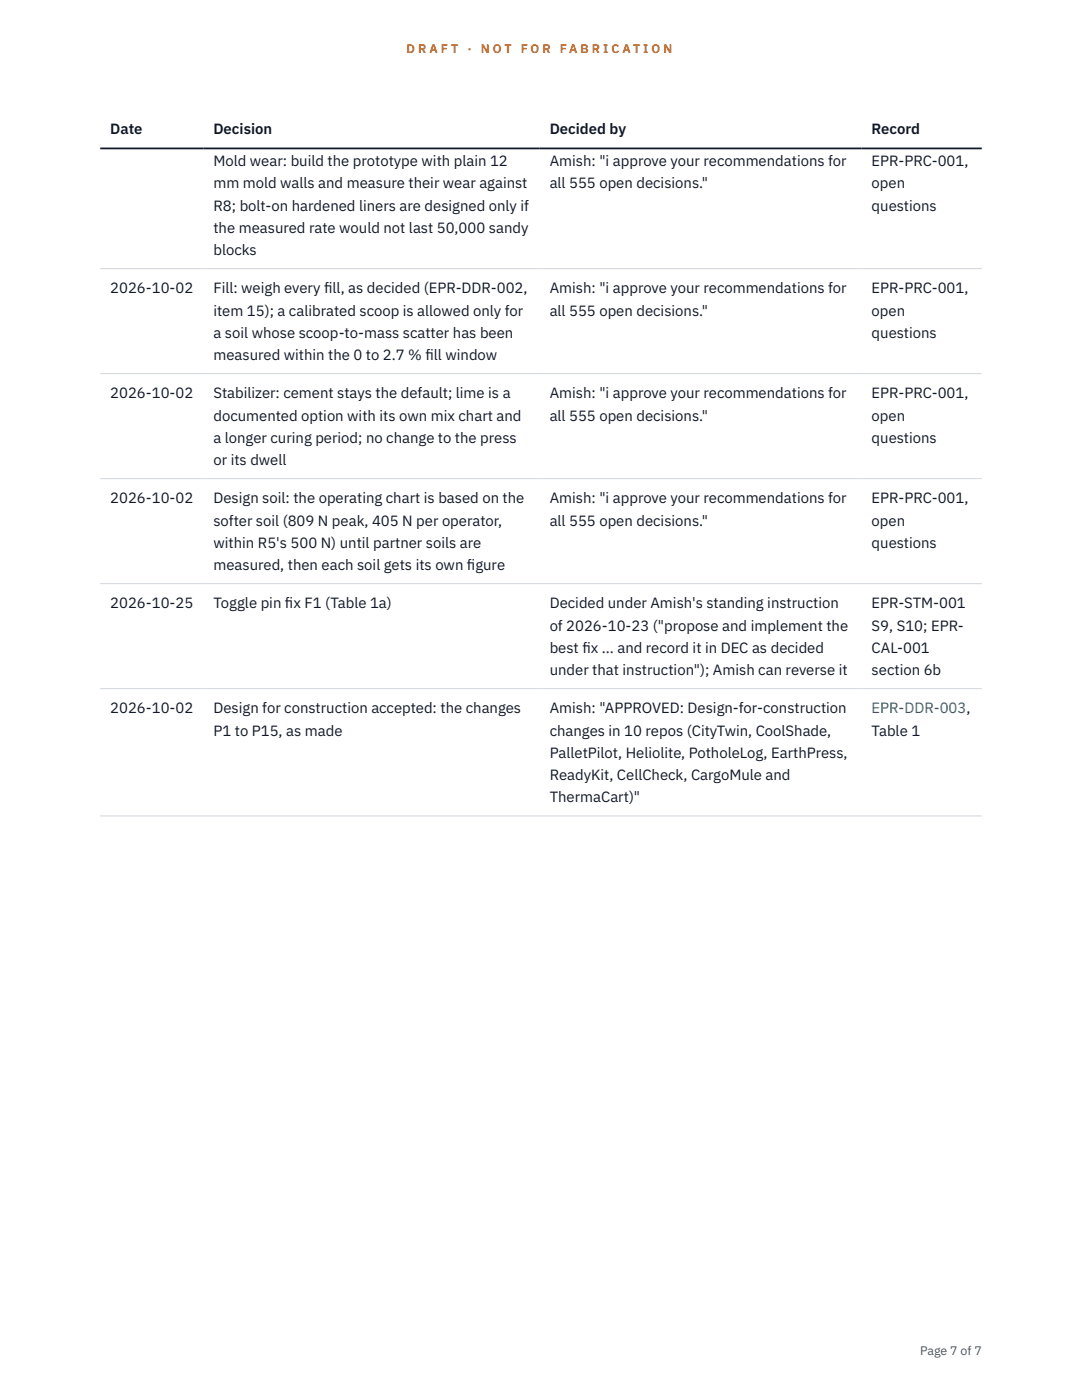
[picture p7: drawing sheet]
<svg xmlns="http://www.w3.org/2000/svg" width="216mm" height="279mm" viewBox="0 0 216 279" stroke-linecap="round" stroke-linejoin="round" font-family="sans-serif">
<defs><g id="words">
<g font-size="3" fill="#111827">
<text x="22" y="26.8">Date</text>
<text x="42.6" y="26.8">Decision</text>
<text x="109.7" y="26.8">Decided by</text>
<text x="173.9" y="26.8">Record</text>
<text x="42.6" y="33.1">Mold wear: build the prototype with plain 12</text>
<text x="109.7" y="33.1">Amish: &quot;i approve your recommendations for</text>
<text x="173.9" y="33.1">EPR-PRC-001,</text>
<text x="42.6" y="37.6">mm mold walls and measure their wear against</text>
<text x="109.7" y="37.6">all 555 open decisions.&quot;</text>
<text x="173.9" y="37.6">open</text>
<text x="42.6" y="42">R8; bolt-on hardened liners are designed only if</text>
<text x="42.6" y="46.5">the measured rate would not last 50,000 sandy</text>
<text x="173.9" y="42">questions</text>
<text x="42.6" y="50.9">blocks</text>
<text x="22" y="58.5">2026-10-02</text>
<text x="42.6" y="58.5">Fill: weigh every f</text>
<text x="64.7" y="58.5">ill, as decided (EPR-DDR-002,</text>
<text x="109.7" y="58.5">Amish: &quot;i approve your recommendations for</text>
<text x="173.9" y="58.5">EPR-PRC-001,</text>
<text x="42.6" y="63">item 15); a calibrated scoop is allowed only for</text>
<text x="109.7" y="63">all 555 open decisions.&quot;</text>
<text x="173.9" y="63">open</text>
<text x="42.6" y="67.4">a soil whose scoop-to-mass scatter has been</text>
<text x="42.6" y="71.9">measured within the 0 to 2.7 % f</text>
<text x="84.9" y="71.9">ill window</text>
<text x="173.9" y="67.4">questions</text>
<text x="22" y="79.5">2026-10-02</text>
<text x="42.6" y="79.5">Stabilizer: cement stays the default; lime is a</text>
<text x="42.6" y="83.9">documented option with its own mix chart and</text>
<text x="109.7" y="79.5">Amish: &quot;i approve your recommendations for</text>
<text x="109.7" y="83.9">all 555 open decisions.&quot;</text>
<text x="173.9" y="79.5">EPR-PRC-001,</text>
<text x="173.9" y="83.9">open</text>
<text x="42.6" y="88.4">a longer curing period; no change to the press</text>
<text x="173.9" y="88.4">questions</text>
<text x="42.6" y="92.8">or its dwell</text>
<text x="22" y="100.4">2026-10-02</text>
<text x="42.6" y="100.4">Design soil: the operating chart is based on the</text>
<text x="109.7" y="100.4">Amish: &quot;i approve your recommendations for</text>
<text x="173.9" y="100.4">EPR-PRC-001,</text>
<text x="42.6" y="104.9">softer soil (809 N peak, 405 N per operator,</text>
<text x="109.7" y="104.9">all 555 open decisions.&quot;</text>
<text x="173.9" y="104.9">open</text>
<text x="42.6" y="109.3">within R5's 500 N) until partner soils are</text>
<text x="42.6" y="113.8">measured, then each soil gets its own f</text>
<text x="93.2" y="113.8">igure</text>
<text x="173.9" y="109.3">questions</text>
<text x="22" y="121.4">2026-10-25</text>
<text x="42.6" y="121.4">Toggle pin f</text>
<text x="56.9" y="121.4">ix F1 (Table 1a)</text>
<text x="109.7" y="121.4">Decided under Amish's standing instruction</text>
<text x="109.7" y="125.8">of 2026-10-23 (&quot;propose and implement the</text>
<text x="173.9" y="121.4">EPR-STM-001</text>
<text x="173.9" y="125.8">S9, S10; EPR-</text>
<text x="109.7" y="130.3">best f</text>
<text x="116.2" y="130.3">ix ... and record it in DEC as decided</text>
<text x="173.9" y="130.3">CAL-001</text>
<text x="109.7" y="134.7">under that instruction&quot;); Amish can reverse it</text>
<text x="173.9" y="134.7">section 6b</text>
<text x="22" y="142.4">2026-10-02</text>
<text x="42.6" y="142.4">Design for construction accepted: the changes</text>
<text x="109.7" y="142.4">Amish: &quot;APPROVED: Design-for-construction</text>
<text x="42.6" y="146.8">P1 to P15, as made</text>
<text x="109.7" y="146.8">changes in 10 repos (CityTwin, CoolShade,</text>
<text x="173.9" y="146.8">Table 1</text>
<text x="109.7" y="151.2">PalletPilot, Heliolite, PotholeLog, EarthPress,</text>
<text x="109.7" y="155.7">ReadyKit, CellCheck, CargoMule and</text>
<text x="109.7" y="160.1">ThermaCart)&quot;</text>
</g>
<text font-size="3" fill="#0f766e" x="173.9" y="142.4">EPR-DDR-003,</text>
<g font-size="2.5" fill="#b45309">
<text x="81.1" y="10.5">D R A F T</text>
<text x="93.3" y="10.5">·</text>
<text x="95.9" y="10.5">N O T</text>
<text x="103.9" y="10.5">F O R</text>
<text x="111.7" y="10.5">F A B R I C A T I O N</text>
</g>
<text font-size="2.5" fill="#4b5563" x="183.6" y="270.3">Page 7 of 7</text>
</g></defs>
<path d="M20 53.6h175.9M20 74.6h175.9M20 95.5h175.9M20 116.5h175.9M20 137.4h175.9M20 162.8h175.9" fill="none" stroke="#d1d5db" stroke-width=".2"/>
<path d="M20 29.6h175.9" fill="none" stroke="#111827" stroke-width=".35"/>
<use href="#words"/>
</svg>
